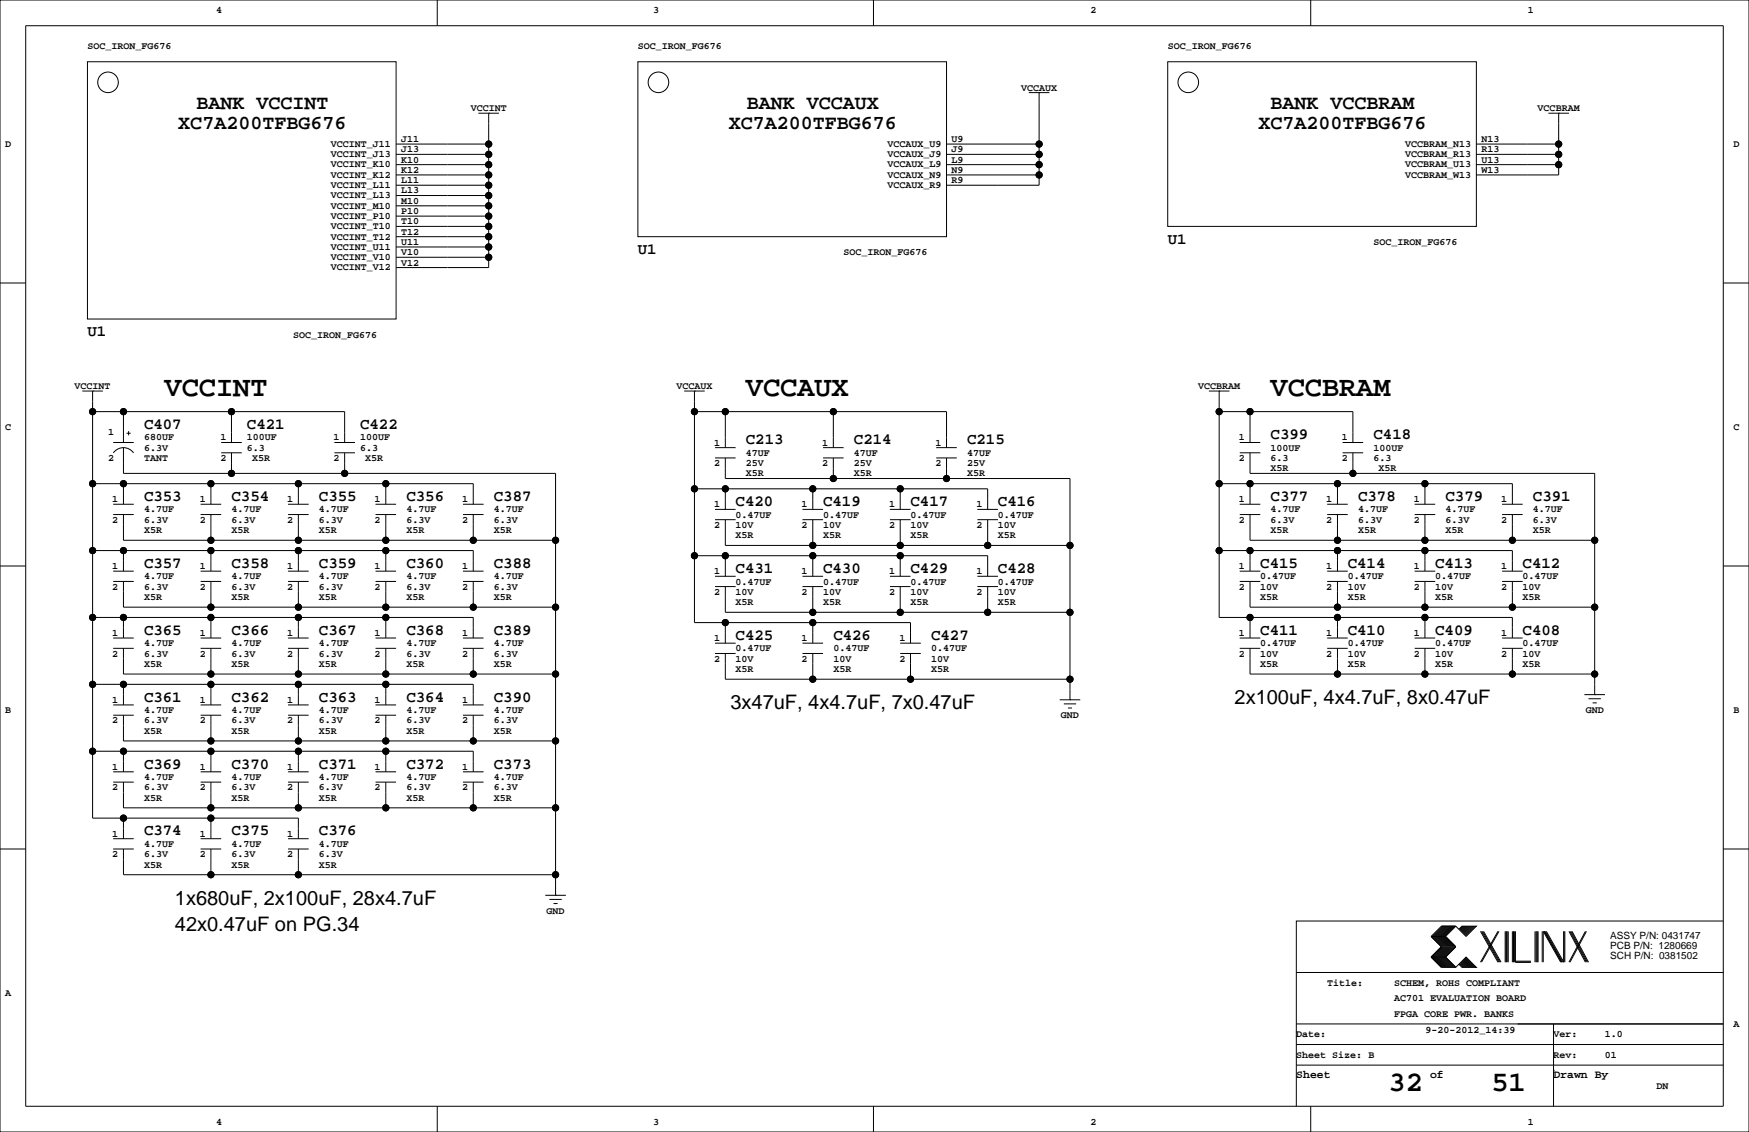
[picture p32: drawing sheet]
<svg xmlns="http://www.w3.org/2000/svg" width="432mm" height="279mm" viewBox="0 0 432 279" stroke-linecap="round" stroke-linejoin="round" font-family="sans-serif">
<defs><g id="words">
<g font-size="7.1">
<text x="40.6" y="97.6">VCCINT</text>
<text x="184.1" y="97.6">VCCAUX</text>
<text x="313.7" y="97.6">VCCBRAM</text>
<text x="342.8" y="269.3">32</text>
<text x="368.2" y="269.3">51</text>
</g>
<g font-size="4.9">
<text x="48.5" y="26.8">BANK VCCINT</text>
<text x="184.4" y="26.8">BANK VCCAUX</text>
<text x="313.7" y="26.8">BANK VCCBRAM</text>
<text x="44" y="31.9">XC7A200TFBG676</text>
<text x="179.9" y="31.9">XC7A200TFBG676</text>
<text x="310.7" y="31.9">XC7A200TFBG676</text>
<text x="304.8" y="173.8">2x100uF, 4x4.7uF, 8x0.47uF</text>
<text x="180.3" y="175.1">3x47uF, 4x4.7uF, 7x0.47uF</text>
<text x="43.2" y="223.3">1x680uF, 2x100uF, 28x4.7uF</text>
<text x="43.2" y="229.7">42x0.47uF on PG.34</text>
</g>
<g font-size="3.9">
<text x="157.5" y="62.7">U1</text>
<text x="288.3" y="60.2">U1</text>
<text x="21.6" y="83">U1</text>
<text x="35.6" y="105.9">C407</text>
<text x="61" y="105.9">C421</text>
<text x="88.9" y="105.9">C422</text>
<text x="184.1" y="109.7">C213</text>
<text x="210.8" y="109.7">C214</text>
<text x="238.8" y="109.7">C215</text>
<text x="313.7" y="108.4">C399</text>
<text x="339.1" y="108.4">C418</text>
<text x="35.6" y="123.7">C353</text>
<text x="57.1" y="123.7">C354</text>
<text x="78.7" y="123.7">C355</text>
<text x="100.3" y="123.7">C356</text>
<text x="121.9" y="123.7">C387</text>
<text x="181.6" y="124.9">C420</text>
<text x="203.2" y="124.9">C419</text>
<text x="224.8" y="124.9">C417</text>
<text x="246.4" y="124.9">C416</text>
<text x="313.7" y="123.7">C377</text>
<text x="335.3" y="123.7">C378</text>
<text x="356.9" y="123.7">C379</text>
<text x="378.5" y="123.7">C391</text>
<text x="35.6" y="140.2">C357</text>
<text x="57.1" y="140.2">C358</text>
<text x="78.7" y="140.2">C359</text>
<text x="100.3" y="140.2">C360</text>
<text x="121.9" y="140.2">C388</text>
<text x="181.6" y="141.4">C431</text>
<text x="203.2" y="141.4">C430</text>
<text x="224.8" y="141.4">C429</text>
<text x="246.4" y="141.4">C428</text>
<text x="311.2" y="140.2">C415</text>
<text x="332.7" y="140.2">C414</text>
<text x="354.3" y="140.2">C413</text>
<text x="375.9" y="140.2">C412</text>
<text x="35.6" y="156.7">C365</text>
<text x="57.1" y="156.7">C366</text>
<text x="78.7" y="156.7">C367</text>
<text x="100.3" y="156.7">C368</text>
<text x="121.9" y="156.7">C389</text>
<text x="181.6" y="158">C425</text>
<text x="205.7" y="158">C426</text>
<text x="229.9" y="158">C427</text>
<text x="311.2" y="156.7">C411</text>
<text x="332.7" y="156.7">C410</text>
<text x="354.3" y="156.7">C409</text>
<text x="375.9" y="156.7">C408</text>
<text x="35.6" y="173.2">C361</text>
<text x="57.1" y="173.2">C362</text>
<text x="78.7" y="173.2">C363</text>
<text x="100.3" y="173.2">C364</text>
<text x="121.9" y="173.2">C390</text>
<text x="35.6" y="189.7">C369</text>
<text x="57.1" y="189.7">C370</text>
<text x="78.7" y="189.7">C371</text>
<text x="100.3" y="189.7">C372</text>
<text x="121.9" y="189.7">C373</text>
<text x="35.6" y="206.2">C374</text>
<text x="57.1" y="206.2">C375</text>
<text x="78.7" y="206.2">C376</text>
</g>
<g font-size="2.8">
<text x="320" y="266.1">Sheet</text>
<text x="353.1" y="266.1">of</text>
<text x="383.5" y="266.1">Drawn By</text>
</g>
<g font-size="2.5">
<text x="53.3" y="3.3">4</text>
<text x="161.3" y="3.3">3</text>
<text x="269.2" y="3.3">2</text>
<text x="377.2" y="3.3">1</text>
<text x="21.6" y="12.2">SOC_IRON_FG676</text>
<text x="157.5" y="12.2">SOC_IRON_FG676</text>
<text x="288.3" y="12.2">SOC_IRON_FG676</text>
<text x="252.1" y="22.4">VCCAUX</text>
<text x="116.2" y="27.4">VCCINT</text>
<text x="379.6" y="27.4">VCCBRAM</text>
<text x="99.1" y="35.1">J11</text>
<text x="234.9" y="35.1">U9</text>
<text x="365.8" y="35.1">N13</text>
<text x="1.3" y="36.3">D</text>
<text x="81.7" y="41.3">VCCINT_K10</text>
<text x="81.7" y="38.8">VCCINT_J13</text>
<text x="81.7" y="36.3">VCCINT_J11</text>
<text x="99.1" y="40.1">K10</text>
<text x="99.1" y="37.6">J13</text>
<text x="219.1" y="41.3">VCCAUX_L9</text>
<text x="219.1" y="38.8">VCCAUX_J9</text>
<text x="219.1" y="36.3">VCCAUX_U9</text>
<text x="234.9" y="40.1">L9</text>
<text x="234.9" y="37.6">J9</text>
<text x="346.9" y="41.3">VCCBRAM_U13</text>
<text x="346.9" y="38.8">VCCBRAM_R13</text>
<text x="346.9" y="36.3">VCCBRAM_N13</text>
<text x="365.8" y="40.1">U13</text>
<text x="365.8" y="37.6">R13</text>
<text x="428" y="36.3">D</text>
<text x="81.7" y="46.4">VCCINT_L11</text>
<text x="81.7" y="43.9">VCCINT_K12</text>
<text x="99.1" y="47.8">L13</text>
<text x="99.1" y="45.2">L11</text>
<text x="99.1" y="42.7">K12</text>
<text x="219.1" y="46.4">VCCAUX_R9</text>
<text x="219.1" y="43.9">VCCAUX_N9</text>
<text x="234.9" y="45.2">R9</text>
<text x="234.9" y="42.7">N9</text>
<text x="346.9" y="43.9">VCCBRAM_W13</text>
<text x="365.8" y="42.7">W13</text>
<text x="81.7" y="51.5">VCCINT_M10</text>
<text x="81.7" y="49">VCCINT_L13</text>
<text x="99.1" y="52.8">P10</text>
<text x="99.1" y="50.3">M10</text>
<text x="81.7" y="59.1">VCCINT_T12</text>
<text x="81.7" y="56.6">VCCINT_T10</text>
<text x="81.7" y="54">VCCINT_P10</text>
<text x="99.1" y="57.9">T12</text>
<text x="99.1" y="55.4">T10</text>
<text x="81.7" y="64.2">VCCINT_V10</text>
<text x="81.7" y="61.7">VCCINT_U11</text>
<text x="99.1" y="65.5">V12</text>
<text x="99.1" y="63">V10</text>
<text x="99.1" y="60.5">U11</text>
<text x="208.3" y="63">SOC_IRON_FG676</text>
<text x="339.1" y="60.5">SOC_IRON_FG676</text>
<text x="81.7" y="66.7">VCCINT_V12</text>
<text x="72.4" y="83.3">SOC_IRON_FG676</text>
<text x="18.4" y="96">VCCINT</text>
<text x="167" y="96">VCCAUX</text>
<text x="295.8" y="96">VCCBRAM</text>
<text x="1.3" y="106.2">C</text>
<text x="26.7" y="107.4">1</text>
<text x="428" y="106.2">C</text>
<text x="26.7" y="113.8">2</text>
<text x="35.6" y="108.7">680UF</text>
<text x="35.6" y="111.3">6.3V</text>
<text x="35.6" y="113.8">TANT</text>
<text x="54.4" y="108.7">1</text>
<text x="54.4" y="113.8">2</text>
<text x="61" y="111.3">6.3</text>
<text x="61" y="108.7">100UF</text>
<text x="62.2" y="113.8">X5R</text>
<text x="82.3" y="108.7">1</text>
<text x="82.3" y="113.8">2</text>
<text x="88.9" y="108.7">100UF</text>
<text x="88.9" y="111.3">6.3</text>
<text x="90.2" y="113.8">X5R</text>
<text x="176.3" y="110">1</text>
<text x="184.1" y="112.5">47UF</text>
<text x="203" y="110">1</text>
<text x="210.8" y="112.5">47UF</text>
<text x="230.9" y="110">1</text>
<text x="238.8" y="112.5">47UF</text>
<text x="305.9" y="108.7">1</text>
<text x="305.9" y="113.8">2</text>
<text x="313.7" y="113.8">6.3</text>
<text x="313.7" y="111.3">100UF</text>
<text x="331.3" y="108.7">1</text>
<text x="331.3" y="113.8">2</text>
<text x="339.1" y="111.3">100UF</text>
<text x="339.1" y="113.8">6.3</text>
<text x="176.3" y="115.1">2</text>
<text x="184.1" y="115.1">25V</text>
<text x="184.1" y="117.6">X5R</text>
<text x="203" y="115.1">2</text>
<text x="210.8" y="115.1">25V</text>
<text x="210.8" y="117.6">X5R</text>
<text x="230.9" y="115.1">2</text>
<text x="238.8" y="115.1">25V</text>
<text x="238.8" y="117.6">X5R</text>
<text x="313.7" y="116.3">X5R</text>
<text x="340.4" y="116.3">X5R</text>
<text x="27.7" y="124">1</text>
<text x="49.3" y="124">1</text>
<text x="70.9" y="124">1</text>
<text x="92.5" y="124">1</text>
<text x="114.1" y="124">1</text>
<text x="176.3" y="125.2">1</text>
<text x="197.9" y="125.2">1</text>
<text x="219.5" y="125.2">1</text>
<text x="241.1" y="125.2">1</text>
<text x="305.9" y="124">1</text>
<text x="327.4" y="124">1</text>
<text x="349" y="124">1</text>
<text x="370.6" y="124">1</text>
<text x="27.7" y="129">2</text>
<text x="35.6" y="131.6">X5R</text>
<text x="35.6" y="129">6.3V</text>
<text x="35.6" y="126.5">4.7UF</text>
<text x="49.3" y="129">2</text>
<text x="57.1" y="126.5">4.7UF</text>
<text x="57.1" y="129">6.3V</text>
<text x="57.1" y="131.6">X5R</text>
<text x="70.9" y="129">2</text>
<text x="78.7" y="131.6">X5R</text>
<text x="78.7" y="129">6.3V</text>
<text x="78.7" y="126.5">4.7UF</text>
<text x="92.5" y="129">2</text>
<text x="100.3" y="126.5">4.7UF</text>
<text x="100.3" y="129">6.3V</text>
<text x="100.3" y="131.6">X5R</text>
<text x="114.1" y="129">2</text>
<text x="121.9" y="126.5">4.7UF</text>
<text x="121.9" y="129">6.3V</text>
<text x="121.9" y="131.6">X5R</text>
<text x="176.3" y="130.3">2</text>
<text x="181.6" y="127.8">0.47UF</text>
<text x="181.6" y="130.3">10V</text>
<text x="197.9" y="130.3">2</text>
<text x="203.2" y="127.8">0.47UF</text>
<text x="203.2" y="130.3">10V</text>
<text x="219.5" y="130.3">2</text>
<text x="224.8" y="127.8">0.47UF</text>
<text x="224.8" y="130.3">10V</text>
<text x="241.1" y="130.3">2</text>
<text x="246.4" y="127.8">0.47UF</text>
<text x="246.4" y="130.3">10V</text>
<text x="305.9" y="129">2</text>
<text x="313.7" y="126.5">4.7UF</text>
<text x="313.7" y="129">6.3V</text>
<text x="313.7" y="131.6">X5R</text>
<text x="327.4" y="129">2</text>
<text x="335.3" y="131.6">X5R</text>
<text x="335.3" y="129">6.3V</text>
<text x="335.3" y="126.5">4.7UF</text>
<text x="349" y="129">2</text>
<text x="356.9" y="126.5">4.7UF</text>
<text x="356.9" y="129">6.3V</text>
<text x="356.9" y="131.6">X5R</text>
<text x="370.6" y="129">2</text>
<text x="378.5" y="126.5">4.7UF</text>
<text x="378.5" y="129">6.3V</text>
<text x="378.5" y="131.6">X5R</text>
<text x="181.6" y="132.8">X5R</text>
<text x="203.2" y="132.8">X5R</text>
<text x="224.8" y="132.8">X5R</text>
<text x="246.4" y="132.8">X5R</text>
<text x="27.7" y="140.5">1</text>
<text x="35.6" y="143">4.7UF</text>
<text x="49.3" y="140.5">1</text>
<text x="57.1" y="143">4.7UF</text>
<text x="70.9" y="140.5">1</text>
<text x="78.7" y="143">4.7UF</text>
<text x="92.5" y="140.5">1</text>
<text x="100.3" y="143">4.7UF</text>
<text x="114.1" y="140.5">1</text>
<text x="121.9" y="143">4.7UF</text>
<text x="176.3" y="141.7">1</text>
<text x="197.9" y="141.7">1</text>
<text x="219.5" y="141.7">1</text>
<text x="241.1" y="141.7">1</text>
<text x="305.9" y="140.5">1</text>
<text x="311.2" y="143">0.47UF</text>
<text x="327.4" y="140.5">1</text>
<text x="332.7" y="143">0.47UF</text>
<text x="349" y="140.5">1</text>
<text x="354.3" y="143">0.47UF</text>
<text x="370.6" y="140.5">1</text>
<text x="375.9" y="143">0.47UF</text>
<text x="27.7" y="145.5">2</text>
<text x="35.6" y="148.1">X5R</text>
<text x="35.6" y="145.5">6.3V</text>
<text x="49.3" y="145.5">2</text>
<text x="57.1" y="145.5">6.3V</text>
<text x="57.1" y="148.1">X5R</text>
<text x="70.9" y="145.5">2</text>
<text x="78.7" y="148.1">X5R</text>
<text x="78.7" y="145.5">6.3V</text>
<text x="92.5" y="145.5">2</text>
<text x="100.3" y="145.5">6.3V</text>
<text x="100.3" y="148.1">X5R</text>
<text x="114.1" y="145.5">2</text>
<text x="121.9" y="145.5">6.3V</text>
<text x="121.9" y="148.1">X5R</text>
<text x="176.3" y="146.8">2</text>
<text x="181.6" y="144.3">0.47UF</text>
<text x="181.6" y="146.8">10V</text>
<text x="181.6" y="149.4">X5R</text>
<text x="197.9" y="146.8">2</text>
<text x="203.2" y="144.3">0.47UF</text>
<text x="203.2" y="146.8">10V</text>
<text x="203.2" y="149.4">X5R</text>
<text x="219.5" y="146.8">2</text>
<text x="224.8" y="144.3">0.47UF</text>
<text x="224.8" y="146.8">10V</text>
<text x="224.8" y="149.4">X5R</text>
<text x="241.1" y="146.8">2</text>
<text x="246.4" y="144.3">0.47UF</text>
<text x="246.4" y="146.8">10V</text>
<text x="246.4" y="149.4">X5R</text>
<text x="305.9" y="145.5">2</text>
<text x="311.2" y="145.5">10V</text>
<text x="311.2" y="148.1">X5R</text>
<text x="327.4" y="145.5">2</text>
<text x="332.7" y="145.5">10V</text>
<text x="332.7" y="148.1">X5R</text>
<text x="349" y="145.5">2</text>
<text x="354.3" y="145.5">10V</text>
<text x="354.3" y="148.1">X5R</text>
<text x="370.6" y="145.5">2</text>
<text x="375.9" y="145.5">10V</text>
<text x="375.9" y="148.1">X5R</text>
<text x="27.7" y="157">1</text>
<text x="35.6" y="159.5">4.7UF</text>
<text x="49.3" y="157">1</text>
<text x="57.1" y="159.5">4.7UF</text>
<text x="70.9" y="157">1</text>
<text x="78.7" y="159.5">4.7UF</text>
<text x="92.5" y="157">1</text>
<text x="100.3" y="159.5">4.7UF</text>
<text x="114.1" y="157">1</text>
<text x="121.9" y="159.5">4.7UF</text>
<text x="176.3" y="158.2">1</text>
<text x="181.6" y="160.8">0.47UF</text>
<text x="197.9" y="158.2">1</text>
<text x="205.7" y="160.8">0.47UF</text>
<text x="222" y="158.2">1</text>
<text x="229.9" y="160.8">0.47UF</text>
<text x="305.9" y="157">1</text>
<text x="311.2" y="159.5">0.47UF</text>
<text x="327.4" y="157">1</text>
<text x="332.7" y="159.5">0.47UF</text>
<text x="349" y="157">1</text>
<text x="354.3" y="159.5">0.47UF</text>
<text x="370.6" y="157">1</text>
<text x="375.9" y="159.5">0.47UF</text>
<text x="27.7" y="162.1">2</text>
<text x="35.6" y="164.6">X5R</text>
<text x="35.6" y="162.1">6.3V</text>
<text x="49.3" y="162.1">2</text>
<text x="57.1" y="162.1">6.3V</text>
<text x="57.1" y="164.6">X5R</text>
<text x="70.9" y="162.1">2</text>
<text x="78.7" y="162.1">6.3V</text>
<text x="78.7" y="164.6">X5R</text>
<text x="92.5" y="162.1">2</text>
<text x="100.3" y="162.1">6.3V</text>
<text x="100.3" y="164.6">X5R</text>
<text x="114.1" y="162.1">2</text>
<text x="121.9" y="162.1">6.3V</text>
<text x="121.9" y="164.6">X5R</text>
<text x="176.3" y="163.3">2</text>
<text x="181.6" y="163.3">10V</text>
<text x="181.6" y="165.9">X5R</text>
<text x="197.9" y="163.3">2</text>
<text x="205.7" y="163.3">10V</text>
<text x="205.7" y="165.9">X5R</text>
<text x="222" y="163.3">2</text>
<text x="229.9" y="163.3">10V</text>
<text x="229.9" y="165.9">X5R</text>
<text x="305.9" y="162.1">2</text>
<text x="311.2" y="162.1">10V</text>
<text x="311.2" y="164.6">X5R</text>
<text x="327.4" y="162.1">2</text>
<text x="332.7" y="162.1">10V</text>
<text x="332.7" y="164.6">X5R</text>
<text x="349" y="162.1">2</text>
<text x="354.3" y="162.1">10V</text>
<text x="354.3" y="164.6">X5R</text>
<text x="370.6" y="162.1">2</text>
<text x="375.9" y="162.1">10V</text>
<text x="375.9" y="164.6">X5R</text>
<text x="27.7" y="173.5">1</text>
<text x="49.3" y="173.5">1</text>
<text x="70.9" y="173.5">1</text>
<text x="92.5" y="173.5">1</text>
<text x="114.1" y="173.5">1</text>
<text x="1.3" y="176">B</text>
<text x="27.7" y="178.6">2</text>
<text x="35.6" y="178.6">6.3V</text>
<text x="35.6" y="176">4.7UF</text>
<text x="49.3" y="178.6">2</text>
<text x="57.1" y="176">4.7UF</text>
<text x="57.1" y="178.6">6.3V</text>
<text x="70.9" y="178.6">2</text>
<text x="78.7" y="178.6">6.3V</text>
<text x="78.7" y="176">4.7UF</text>
<text x="92.5" y="178.6">2</text>
<text x="100.3" y="176">4.7UF</text>
<text x="100.3" y="178.6">6.3V</text>
<text x="114.1" y="178.6">2</text>
<text x="121.9" y="176">4.7UF</text>
<text x="121.9" y="178.6">6.3V</text>
<text x="261.9" y="177.3">GND</text>
<text x="391.5" y="176">GND</text>
<text x="428" y="176">B</text>
<text x="35.6" y="181.1">X5R</text>
<text x="57.1" y="181.1">X5R</text>
<text x="78.7" y="181.1">X5R</text>
<text x="100.3" y="181.1">X5R</text>
<text x="121.9" y="181.1">X5R</text>
<text x="27.7" y="190">1</text>
<text x="49.3" y="190">1</text>
<text x="70.9" y="190">1</text>
<text x="92.5" y="190">1</text>
<text x="114.1" y="190">1</text>
<text x="27.7" y="195.1">2</text>
<text x="35.6" y="192.5">4.7UF</text>
<text x="35.6" y="195.1">6.3V</text>
<text x="35.6" y="197.6">X5R</text>
<text x="49.3" y="195.1">2</text>
<text x="57.1" y="192.5">4.7UF</text>
<text x="57.1" y="195.1">6.3V</text>
<text x="57.1" y="197.6">X5R</text>
<text x="70.9" y="195.1">2</text>
<text x="78.7" y="197.6">X5R</text>
<text x="78.7" y="195.1">6.3V</text>
<text x="78.7" y="192.5">4.7UF</text>
<text x="92.5" y="195.1">2</text>
<text x="100.3" y="192.5">4.7UF</text>
<text x="100.3" y="195.1">6.3V</text>
<text x="100.3" y="197.6">X5R</text>
<text x="114.1" y="195.1">2</text>
<text x="121.9" y="197.6">X5R</text>
<text x="121.9" y="195.1">6.3V</text>
<text x="121.9" y="192.5">4.7UF</text>
<text x="27.7" y="206.5">1</text>
<text x="35.6" y="209">4.7UF</text>
<text x="49.3" y="206.5">1</text>
<text x="57.1" y="209">4.7UF</text>
<text x="70.9" y="206.5">1</text>
<text x="78.7" y="209">4.7UF</text>
<text x="27.7" y="211.6">2</text>
<text x="35.6" y="214.1">X5R</text>
<text x="35.6" y="211.6">6.3V</text>
<text x="49.3" y="211.6">2</text>
<text x="57.1" y="211.6">6.3V</text>
<text x="57.1" y="214.1">X5R</text>
<text x="70.9" y="211.6">2</text>
<text x="78.7" y="214.1">X5R</text>
<text x="78.7" y="211.6">6.3V</text>
<text x="134.9" y="225.6">GND</text>
<text x="397.5" y="231.7">ASSY P/N: 0431747</text>
<text x="397.5" y="236.8">SCH P/N: 0381502</text>
<text x="397.5" y="234.2">PCB P/N: 1280669</text>
<text x="1.3" y="245.9">A</text>
<text x="327.7" y="243.3">Title:</text>
<text x="344.2" y="243.3">SCHEM, ROHS COMPLIANT</text>
<text x="344.2" y="247.1">AC701 EVALUATION BOARD</text>
<text x="344.2" y="251">FPGA CORE PWR. BANKS</text>
<text x="320" y="256">Date:</text>
<text x="351.9" y="255">9-20-2012_14:39</text>
<text x="383.5" y="256">Ver:</text>
<text x="396.2" y="256">1.0</text>
<text x="428" y="253.5">A</text>
<text x="320" y="261.1">Sheet Size: B</text>
<text x="383.5" y="261.1">Rev:</text>
<text x="396.2" y="261.1">01</text>
<text x="408.9" y="268.7">DN</text>
<text x="53.3" y="277.6">4</text>
<text x="161.3" y="277.6">3</text>
<text x="269.2" y="277.6">2</text>
<text x="377.2" y="277.6">1</text>
</g>
</g></defs>
<g fill="none" stroke="#000" stroke-width=".25">
<path d="M0 0h431.8v279.4h-431.8zM6.3 6.4h419.1v266.6h-419.1zM21.6 15.2h76.2v63.5h-76.2zM107.9 0v6.4M157.5 15.2h76.2v43.2h-76.2zM215.6 0v6.4M288.3 15.2h76.2v40.7h-76.2zM323.6 0v6.4M97.8 35.6h22.8M97.8 38.1h22.8M118.1 27.9h5.1M120.6 27.9h.1"/>
<path d="M120.6 27.9v38.1h-22.8M233.7 35.6h22.8M233.7 38.1h22.8M254 22.9h5.1M256.5 22.9h.1M256.5 22.9v22.8h-22.8M364.5 35.6h20.3M364.5 38.1h20.3M382.3 27.9h5M384.8 27.9h.1M384.8 27.9v15.3h-20.3M97.8 48.3h22.8"/>
<path d="M97.8 45.7h22.8M97.8 43.2h22.8M97.8 40.6h22.8M97.8 50.8h22.8M97.8 53.3h22.8M97.8 55.9h22.8M97.8 58.4h22.8M233.7 43.2h22.8M233.7 40.6h22.8M364.5 40.6h20.3M0 69.8h6.3M97.8 63.5h22.8"/>
<path d="M97.8 61h22.8M425.4 69.8h6.4M20.3 96.5h5.1M22.9 96.5h.1M22.9 96.5v105.4h50.8v5.1M168.9 96.5h5.1M171.4 96.5h.1M171.4 96.5v57.2h53.4v5.1M298.4 96.5h5.1M301 96.5h.1M301 96.5v55.9h72.4v5.1M22.9 119.4h93.9v5.1"/>
<path d="M22.9 101.6h62.2v7.6M27.9 109.2h5.1M28 111.8a3 3 0 0 1 5 0M30.5 101.6v7.6M30.5 110.5v6.3h106.7v104.2M30.5 119.4v5.1M31.2 106.9h1.1M31.7 106.4v1M52.1 119.4v5.1M54.6 111.8h5.1M54.6 109.2h5.1M57.1 101.6v7.6"/>
<path d="M57.1 111.8v5M73.7 119.4v5.1M82.5 111.8h5.1M82.5 109.2h5.1M85.1 111.8v5M95.2 119.4v5.1M171.4 101.6h62.3v8.9M176.5 113h5.1M176.5 110.5h5.1M179.1 101.6v8.9M179.1 113v5.1h85.1v54.6M203.2 113h5.1"/>
<path d="M203.2 110.5h5.1M205.7 101.6v8.9M205.7 113v5.1M231.1 113h5.1M231.1 110.5h5.1M233.7 113v5.1M301 119.4h72.4v5.1M301 101.6h33v7.6M306.1 111.8h5M306.1 109.2h5M308.6 111.8v5h85.1v54.6M308.6 101.6v7.6"/>
<path d="M308.6 119.4v5.1M330.2 119.4v5.1M331.5 111.8h5M331.5 109.2h5M334 111.8v5M351.8 119.4v5.1M0 139.7h6.3M22.9 135.9h93.9v5.1M27.9 127h5.1M27.9 124.5h5.1M30.5 127v6.3h106.7M30.5 135.9v5.1"/>
<path d="M49.5 127h5.1M49.5 124.5h5.1M52.1 127v6.3M52.1 135.9v5.1M71.1 127h5.1M71.1 124.5h5.1M73.7 127v6.3M73.7 135.9v5.1M92.7 127h5.1M92.7 124.5h5.1M95.2 127v6.3M95.2 135.9v5.1"/>
<path d="M114.3 127h5.1M114.3 124.5h5.1M116.8 127v6.3M171.4 120.7h72.4v5M171.4 137.2h72.4v5M176.5 128.3h5.1M176.5 125.7h5.1M179.1 120.7v5M179.1 128.3v6.3h85.1M179.1 137.2v5M198.1 128.3h5.1M198.1 125.7h5.1"/>
<path d="M200.7 120.7v5M200.7 128.3v6.3M200.7 137.2v5M219.7 128.3h5.1M219.7 125.7h5.1M222.2 120.7v5M222.2 128.3v6.3M222.2 137.2v5M241.3 128.3h5.1M241.3 125.7h5.1M243.8 128.3v6.3M301 135.9h72.4v5.1"/>
<path d="M306.1 127h5M306.1 124.5h5M308.6 127v6.3h85.1M308.6 135.9v5.1M327.7 127h5M327.7 124.5h5M330.2 127v6.3M330.2 135.9v5.1M349.2 127h5.1M349.2 124.5h5.1M351.8 127v6.3M351.8 135.9v5.1"/>
<path d="M370.8 127h5.1M370.8 124.5h5.1M373.4 127v6.3M425.4 139.7h6.4M22.9 152.4h93.9v5.1M27.9 157.5h5.1M27.9 143.5h5.1M27.9 141h5.1M30.5 143.5v6.4h106.7M30.5 152.4v5.1M49.5 157.5h5.1M49.5 143.5h5.1"/>
<path d="M49.5 141h5.1M52.1 143.5v6.4M52.1 152.4v5.1M71.1 157.5h5.1M71.1 143.5h5.1M71.1 141h5.1M73.7 143.5v6.4M73.7 152.4v5.1M92.7 157.5h5.1M92.7 143.5h5.1M92.7 141h5.1M95.2 143.5v6.4"/>
<path d="M95.2 152.4v5.1M114.3 157.5h5.1M114.3 143.5h5.1M114.3 141h5.1M116.8 143.5v6.4M176.5 158.8h5.1M176.5 144.8h5.1M176.5 142.2h5.1M179.1 144.8v6.3h85.1M179.1 153.7v5.1M198.1 158.8h5.1M198.1 144.8h5.1"/>
<path d="M198.1 142.2h5.1M200.7 144.8v6.3M200.7 153.7v5.1M219.7 144.8h5.1M219.7 142.2h5.1M222.2 158.8h5.1M222.2 144.8v6.3M241.3 144.8h5.1M241.3 142.2h5.1M243.8 144.8v6.3M306.1 157.5h5M306.1 143.5h5"/>
<path d="M306.1 141h5M308.6 143.5v6.4h85.1M308.6 152.4v5.1M327.7 157.5h5M327.7 143.5h5M327.7 141h5M330.2 143.5v6.4M330.2 152.4v5.1M349.2 157.5h5.1M349.2 143.5h5.1M349.2 141h5.1M351.8 143.5v6.4"/>
<path d="M351.8 152.4v5.1M370.8 157.5h5.1M370.8 143.5h5.1M370.8 141h5.1M373.4 143.5v6.4M22.9 168.9h93.9v5.1M27.9 176.5h5.1M27.9 174h5.1M27.9 160h5.1M30.5 160v6.4h106.7M30.5 168.9v5.1M30.5 176.5v6.4h106.7"/>
<path d="M49.5 176.5h5.1M49.5 174h5.1M49.5 160h5.1M52.1 160v6.4M52.1 168.9v5.1M52.1 176.5v6.4M71.1 176.5h5.1M71.1 174h5.1M71.1 160h5.1M73.7 160v6.4M73.7 168.9v5.1M73.7 176.5v6.4"/>
<path d="M92.7 176.5h5.1M92.7 174h5.1M92.7 160h5.1M95.2 160v6.4M95.2 168.9v5.1M95.2 176.5v6.4M114.3 176.5h5.1M114.3 174h5.1M114.3 160h5.1M116.8 160v6.4M116.8 176.5v6.4M176.5 161.3h5.1"/>
<path d="M179.1 161.3v6.3h85.1M198.1 161.3h5.1M200.7 161.3v6.3M222.2 161.3h5.1M224.8 161.3v6.3M261.6 172.7h5.1M262.6 173.7h3.1M263.7 174.8h1M264.2 172.7h.1M306.1 160h5M308.6 160v6.4h85.1M327.7 160h5"/>
<path d="M330.2 160v6.4M349.2 160h5.1M351.8 160v6.4M370.8 160h5.1M373.4 160v6.4M391.2 171.4h5M392.2 172.5h3M393.2 173.5h1M393.7 171.4h.1M22.9 185.4h93.9v5.1M27.9 193h5.1M27.9 190.5h5.1"/>
<path d="M30.5 185.4v5.1M30.5 193v6.4h106.7M49.5 193h5.1M49.5 190.5h5.1M52.1 185.4v5.1M52.1 193v6.4M71.1 193h5.1M71.1 190.5h5.1M73.7 185.4v5.1M73.7 193v6.4M92.7 193h5.1M92.7 190.5h5.1"/>
<path d="M95.2 185.4v5.1M95.2 193v6.4M114.3 193h5.1M114.3 190.5h5.1M116.8 193v6.4M0 209.5h6.3M27.9 209.5h5.1M27.9 207h5.1M30.5 201.9v5.1M30.5 209.5v6.4h106.7M49.5 209.5h5.1M49.5 207h5.1"/>
<path d="M52.1 201.9v5.1M52.1 209.5v6.4M71.1 209.5h5.1M71.1 207h5.1M73.7 209.5v6.4M425.4 209.5h6.4M134.6 221h5.1M135.6 222h3.1M136.7 223h1M137.2 221h.1M353.3 236.2l2.6 2.6h3.5M353.3 231.1l2.6 2.6-2.6 2.5"/>
<path d="M353.3 236.2h3.6M353.3 231.1h3.6M356.1 228.6l-2.5 2.5 2.5 2.6-2.5 2.5 2.5 2.6M356.4 228.6l-2.6 2.5 2.6 2.6-2.6 2.5 2.6 2.6M356.6 228.6l-2.5 2.5 2.5 2.6-2.5 2.5 2.5 2.6M356.9 228.6l-2.6 2.5 2.6 2.6-2.6 2.5 2.6 2.6M356.9 231.1l2.5 2.6-2.5 2.5M356.9 236.2l2.5 2.6M357.1 228.6l-2.5 2.5 2.5 2.6-2.5 2.5 2.5 2.6M357.4 228.6l-2.6 2.5 2.6 2.6-2.6 2.5 2.6 2.6M357.6 228.6l-2.5 2.5 2.5 2.6-2.5 2.5 2.5 2.6M357.9 228.6l-2.6 2.5 2.6 2.6-2.6 2.5 2.6 2.6"/>
<path d="M358.1 228.6l-2.5 2.5 2.5 2.6-2.5 2.5 2.5 2.6M358.4 228.6l-2.5 2.5 2.5 2.6-2.5 2.5 2.5 2.6M358.6 228.6l-2.5 2.5 2.5 2.6-2.5 2.5 2.5 2.6M358.9 228.6l-2.5 2.5 2.5 2.6-2.5 2.5 2.5 2.6M359.2 228.6l-2.6 2.5 2.6 2.6-2.6 2.5 2.6 2.6M359.4 228.6l2.5 2.5 2.6-2.5h-3.6l-.7 .8M359.4 228.6h-3.5l-2.6 2.5M359.4 228.6l-2.5 2.5M360.2 238l.7 .8h3.6l-2.6-2.6-2.5 2.6M360.4 237.7l1 1.1M360.4 238l.8 .8M360.7 237.5l1.2 1.3"/>
<path d="M360.7 237.7l1 1.1M360.9 237.2l1.6 1.6M360.9 237.5l1.3 1.3M361.2 237l1.8 1.8M361.2 237.2l1.5 1.6M361.2 228.6l-.8 .8M361.4 236.7l2.1 2.1M361.4 237l1.8 1.8M361.4 228.6l-1 1M361.7 236.5l2.3 2.3M361.7 236.7l2 2.1M361.7 228.6l-1 1"/>
<path d="M361.9 236.5l2.3 2.3M361.9 228.6l-1.2 1.3M362.2 228.6l-1.3 1.3M362.5 228.6l-1.6 1.5M362.7 228.6l-1.5 1.5M363 228.6l-1.8 1.8M363.2 228.6l-1.8 1.8M363.5 228.6l-2.1 2M363.7 228.6l-2 2M364 228.6l-2.3 2.3M364.2 228.6l-2.3 2.3M365.5 229.9l4.3 7.6"/>
<path d="M365.8 229.9l4.3 7.6M366 229.9l4.3 7.6M366.3 229.9l4.3 7.6M369.8 229.9l-4.3 7.6M370.1 229.9l-4.3 7.6M371.6 229.9v7.6M371.9 229.9v7.6M372.1 229.9v7.6M372.4 229.9v7.6M373.4 229.9v7.6M373.6 229.9v7.6M373.9 229.9v7.6"/>
<path d="M374.1 229.9v7.6h3.9M374.1 237.2h3.9M379 229.9v7.6M379.2 229.9v7.6M379.5 229.9v7.6M379.7 229.9v7.6M380.7 229.9v7.6M381 237.5v-7.6l4.3 7.6M381.3 229.9l4.3 7.6M381.5 229.9l4.3 7.6M381.8 229.9l4.3 7.6v-7.6M386.3 229.9v7.6"/>
<path d="M387.3 229.9l4.1 7.6M387.6 229.9l4.1 7.6M387.9 229.9l4 7.6M388.1 229.9l4.1 7.6M391.4 229.9l-4.1 7.6M391.7 229.9l-4.1 7.6M425.4 227.3h-105.4v35.6M320 257.8h105.4M320 252.7h105.4M320 240h105.4M383.5 252.7v20.3M107.9 273v6.4"/>
<path d="M215.6 273v6.4M320 262.9v10.1M320 262.9h105.4M323.6 273v6.4M383.5 264.2h.1"/>
<circle cx="26.7" cy="20.3" r="2.54"/>
<circle cx="120.7" cy="35.6" r=".76"/>
<circle cx="120.7" cy="38.1" r=".76"/>
<circle cx="162.6" cy="20.3" r="2.54"/>
<circle cx="256.5" cy="35.6" r=".76"/>
<circle cx="256.5" cy="38.1" r=".76"/>
<circle cx="293.4" cy="20.3" r="2.54"/>
<circle cx="384.8" cy="35.6" r=".76"/>
<circle cx="384.8" cy="38.1" r=".76"/>
<circle cx="120.7" cy="53.3" r=".76"/>
<circle cx="120.7" cy="40.6" r=".76"/>
<circle cx="120.7" cy="48.3" r=".76"/>
<circle cx="120.7" cy="43.2" r=".76"/>
<circle cx="120.7" cy="55.9" r=".76"/>
<circle cx="120.7" cy="45.7" r=".76"/>
<circle cx="120.7" cy="58.4" r=".76"/>
<circle cx="120.7" cy="50.8" r=".76"/>
<circle cx="256.5" cy="40.6" r=".76"/>
<circle cx="256.5" cy="43.2" r=".76"/>
<circle cx="384.8" cy="40.6" r=".76"/>
<circle cx="120.7" cy="61" r=".76"/>
<circle cx="120.7" cy="63.5" r=".76"/>
<circle cx="22.9" cy="119.4" r=".76"/>
<circle cx="22.9" cy="101.6" r=".76"/>
<circle cx="30.5" cy="119.4" r=".76"/>
<circle cx="30.5" cy="101.6" r=".76"/>
<circle cx="52.1" cy="119.4" r=".76"/>
<circle cx="57.2" cy="101.6" r=".76"/>
<circle cx="57.2" cy="116.8" r=".76"/>
<circle cx="73.7" cy="119.4" r=".76"/>
<circle cx="85.1" cy="116.8" r=".76"/>
<circle cx="95.3" cy="119.4" r=".76"/>
<circle cx="171.5" cy="101.6" r=".76"/>
<circle cx="179.1" cy="101.6" r=".76"/>
<circle cx="205.7" cy="101.6" r=".76"/>
<circle cx="205.7" cy="118.1" r=".76"/>
<circle cx="233.7" cy="118.1" r=".76"/>
<circle cx="301" cy="119.4" r=".76"/>
<circle cx="301" cy="101.6" r=".76"/>
<circle cx="308.6" cy="119.4" r=".76"/>
<circle cx="308.6" cy="101.6" r=".76"/>
<circle cx="330.2" cy="119.4" r=".76"/>
<circle cx="334" cy="116.8" r=".76"/>
<circle cx="351.8" cy="119.4" r=".76"/>
<circle cx="22.9" cy="135.9" r=".76"/>
<circle cx="30.5" cy="135.9" r=".76"/>
<circle cx="52.1" cy="133.3" r=".76"/>
<circle cx="52.1" cy="135.9" r=".76"/>
<circle cx="73.7" cy="133.3" r=".76"/>
<circle cx="73.7" cy="135.9" r=".76"/>
<circle cx="95.3" cy="133.3" r=".76"/>
<circle cx="95.3" cy="135.9" r=".76"/>
<circle cx="116.8" cy="133.3" r=".76"/>
<circle cx="137.2" cy="133.3" r=".76"/>
<circle cx="171.5" cy="120.6" r=".76"/>
<circle cx="171.5" cy="137.2" r=".76"/>
<circle cx="179.1" cy="120.6" r=".76"/>
<circle cx="179.1" cy="137.2" r=".76"/>
<circle cx="200.7" cy="134.6" r=".76"/>
<circle cx="200.7" cy="120.6" r=".76"/>
<circle cx="200.7" cy="137.2" r=".76"/>
<circle cx="222.3" cy="134.6" r=".76"/>
<circle cx="222.3" cy="120.6" r=".76"/>
<circle cx="222.3" cy="137.2" r=".76"/>
<circle cx="243.8" cy="134.6" r=".76"/>
<circle cx="264.2" cy="134.6" r=".76"/>
<circle cx="301" cy="135.9" r=".76"/>
<circle cx="308.6" cy="135.9" r=".76"/>
<circle cx="330.2" cy="133.3" r=".76"/>
<circle cx="330.2" cy="135.9" r=".76"/>
<circle cx="351.8" cy="133.3" r=".76"/>
<circle cx="351.8" cy="135.9" r=".76"/>
<circle cx="373.4" cy="133.3" r=".76"/>
<circle cx="393.7" cy="133.3" r=".76"/>
<circle cx="22.9" cy="152.4" r=".76"/>
<circle cx="30.5" cy="152.4" r=".76"/>
<circle cx="52.1" cy="152.4" r=".76"/>
<circle cx="52.1" cy="149.9" r=".76"/>
<circle cx="73.7" cy="152.4" r=".76"/>
<circle cx="73.7" cy="149.9" r=".76"/>
<circle cx="95.3" cy="152.4" r=".76"/>
<circle cx="95.3" cy="149.9" r=".76"/>
<circle cx="116.8" cy="149.9" r=".76"/>
<circle cx="137.2" cy="149.9" r=".76"/>
<circle cx="179.1" cy="153.7" r=".76"/>
<circle cx="200.7" cy="151.1" r=".76"/>
<circle cx="200.7" cy="153.7" r=".76"/>
<circle cx="222.3" cy="151.1" r=".76"/>
<circle cx="243.8" cy="151.1" r=".76"/>
<circle cx="264.2" cy="151.1" r=".76"/>
<circle cx="308.6" cy="152.4" r=".76"/>
<circle cx="330.2" cy="152.4" r=".76"/>
<circle cx="330.2" cy="149.9" r=".76"/>
<circle cx="351.8" cy="152.4" r=".76"/>
<circle cx="351.8" cy="149.9" r=".76"/>
<circle cx="373.4" cy="149.9" r=".76"/>
<circle cx="393.7" cy="149.9" r=".76"/>
<circle cx="22.9" cy="168.9" r=".76"/>
<circle cx="30.5" cy="168.9" r=".76"/>
<circle cx="52.1" cy="166.4" r=".76"/>
<circle cx="52.1" cy="168.9" r=".76"/>
<circle cx="73.7" cy="166.4" r=".76"/>
<circle cx="73.7" cy="168.9" r=".76"/>
<circle cx="95.3" cy="166.4" r=".76"/>
<circle cx="95.3" cy="168.9" r=".76"/>
<circle cx="116.8" cy="166.4" r=".76"/>
<circle cx="137.2" cy="166.4" r=".76"/>
<circle cx="200.7" cy="167.6" r=".76"/>
<circle cx="224.8" cy="167.6" r=".76"/>
<circle cx="264.2" cy="167.6" r=".76"/>
<circle cx="330.2" cy="166.4" r=".76"/>
<circle cx="351.8" cy="166.4" r=".76"/>
<circle cx="373.4" cy="166.4" r=".76"/>
<circle cx="393.7" cy="166.4" r=".76"/>
<circle cx="22.9" cy="185.4" r=".76"/>
<circle cx="30.5" cy="185.4" r=".76"/>
<circle cx="52.1" cy="182.9" r=".76"/>
<circle cx="52.1" cy="199.4" r=".76"/>
<circle cx="52.1" cy="185.4" r=".76"/>
<circle cx="73.7" cy="182.9" r=".76"/>
<circle cx="73.7" cy="199.4" r=".76"/>
<circle cx="73.7" cy="185.4" r=".76"/>
<circle cx="95.3" cy="182.9" r=".76"/>
<circle cx="95.3" cy="199.4" r=".76"/>
<circle cx="95.3" cy="185.4" r=".76"/>
<circle cx="116.8" cy="182.9" r=".76"/>
<circle cx="116.8" cy="199.4" r=".76"/>
<circle cx="137.2" cy="182.9" r=".76"/>
<circle cx="137.2" cy="199.4" r=".76"/>
<circle cx="30.5" cy="201.9" r=".76"/>
<circle cx="52.1" cy="215.9" r=".76"/>
<circle cx="52.1" cy="201.9" r=".76"/>
<circle cx="73.7" cy="215.9" r=".76"/>
<circle cx="137.2" cy="215.9" r=".76"/>
</g>
<g fill="#000" stroke="#000" stroke-width=".25">
<circle cx="120.7" cy="35.6" r=".76"/>
<circle cx="120.7" cy="38.1" r=".76"/>
<circle cx="256.5" cy="35.6" r=".76"/>
<circle cx="256.5" cy="38.1" r=".76"/>
<circle cx="384.8" cy="35.6" r=".76"/>
<circle cx="384.8" cy="38.1" r=".76"/>
<circle cx="120.7" cy="53.3" r=".76"/>
<circle cx="120.7" cy="40.6" r=".76"/>
<circle cx="120.7" cy="48.3" r=".76"/>
<circle cx="120.7" cy="43.2" r=".76"/>
<circle cx="120.7" cy="55.9" r=".76"/>
<circle cx="120.7" cy="45.7" r=".76"/>
<circle cx="120.7" cy="58.4" r=".76"/>
<circle cx="120.7" cy="50.8" r=".76"/>
<circle cx="256.5" cy="40.6" r=".76"/>
<circle cx="256.5" cy="43.2" r=".76"/>
<circle cx="384.8" cy="40.6" r=".76"/>
<circle cx="120.7" cy="61" r=".76"/>
<circle cx="120.7" cy="63.5" r=".76"/>
<circle cx="22.9" cy="119.4" r=".76"/>
<circle cx="22.9" cy="101.6" r=".76"/>
<circle cx="30.5" cy="119.4" r=".76"/>
<circle cx="30.5" cy="101.6" r=".76"/>
<circle cx="52.1" cy="119.4" r=".76"/>
<circle cx="57.2" cy="101.6" r=".76"/>
<circle cx="57.2" cy="116.8" r=".76"/>
<circle cx="73.7" cy="119.4" r=".76"/>
<circle cx="85.1" cy="116.8" r=".76"/>
<circle cx="95.3" cy="119.4" r=".76"/>
<circle cx="171.5" cy="101.6" r=".76"/>
<circle cx="179.1" cy="101.6" r=".76"/>
<circle cx="205.7" cy="101.6" r=".76"/>
<circle cx="205.7" cy="118.1" r=".76"/>
<circle cx="233.7" cy="118.1" r=".76"/>
<circle cx="301" cy="119.4" r=".76"/>
<circle cx="301" cy="101.6" r=".76"/>
<circle cx="308.6" cy="119.4" r=".76"/>
<circle cx="308.6" cy="101.6" r=".76"/>
<circle cx="330.2" cy="119.4" r=".76"/>
<circle cx="334" cy="116.8" r=".76"/>
<circle cx="351.8" cy="119.4" r=".76"/>
<circle cx="22.9" cy="135.9" r=".76"/>
<circle cx="30.5" cy="135.9" r=".76"/>
<circle cx="52.1" cy="133.3" r=".76"/>
<circle cx="52.1" cy="135.9" r=".76"/>
<circle cx="73.7" cy="133.3" r=".76"/>
<circle cx="73.7" cy="135.9" r=".76"/>
<circle cx="95.3" cy="133.3" r=".76"/>
<circle cx="95.3" cy="135.9" r=".76"/>
<circle cx="116.8" cy="133.3" r=".76"/>
<circle cx="137.2" cy="133.3" r=".76"/>
<circle cx="171.5" cy="120.6" r=".76"/>
<circle cx="171.5" cy="137.2" r=".76"/>
<circle cx="179.1" cy="120.6" r=".76"/>
<circle cx="179.1" cy="137.2" r=".76"/>
<circle cx="200.7" cy="134.6" r=".76"/>
<circle cx="200.7" cy="120.6" r=".76"/>
<circle cx="200.7" cy="137.2" r=".76"/>
<circle cx="222.3" cy="134.6" r=".76"/>
<circle cx="222.3" cy="120.6" r=".76"/>
<circle cx="222.3" cy="137.2" r=".76"/>
<circle cx="243.8" cy="134.6" r=".76"/>
<circle cx="264.2" cy="134.6" r=".76"/>
<circle cx="301" cy="135.9" r=".76"/>
<circle cx="308.6" cy="135.9" r=".76"/>
<circle cx="330.2" cy="133.3" r=".76"/>
<circle cx="330.2" cy="135.9" r=".76"/>
<circle cx="351.8" cy="133.3" r=".76"/>
<circle cx="351.8" cy="135.9" r=".76"/>
<circle cx="373.4" cy="133.3" r=".76"/>
<circle cx="393.7" cy="133.3" r=".76"/>
<circle cx="22.9" cy="152.4" r=".76"/>
<circle cx="30.5" cy="152.4" r=".76"/>
<circle cx="52.1" cy="152.4" r=".76"/>
<circle cx="52.1" cy="149.9" r=".76"/>
<circle cx="73.7" cy="152.4" r=".76"/>
<circle cx="73.7" cy="149.9" r=".76"/>
<circle cx="95.3" cy="152.4" r=".76"/>
<circle cx="95.3" cy="149.9" r=".76"/>
<circle cx="116.8" cy="149.9" r=".76"/>
<circle cx="137.2" cy="149.9" r=".76"/>
<circle cx="179.1" cy="153.7" r=".76"/>
<circle cx="200.7" cy="151.1" r=".76"/>
<circle cx="200.7" cy="153.7" r=".76"/>
<circle cx="222.3" cy="151.1" r=".76"/>
<circle cx="243.8" cy="151.1" r=".76"/>
<circle cx="264.2" cy="151.1" r=".76"/>
<circle cx="308.6" cy="152.4" r=".76"/>
<circle cx="330.2" cy="152.4" r=".76"/>
<circle cx="330.2" cy="149.9" r=".76"/>
<circle cx="351.8" cy="152.4" r=".76"/>
<circle cx="351.8" cy="149.9" r=".76"/>
<circle cx="373.4" cy="149.9" r=".76"/>
<circle cx="393.7" cy="149.9" r=".76"/>
<circle cx="22.9" cy="168.9" r=".76"/>
<circle cx="30.5" cy="168.9" r=".76"/>
<circle cx="52.1" cy="166.4" r=".76"/>
<circle cx="52.1" cy="168.9" r=".76"/>
<circle cx="73.7" cy="166.4" r=".76"/>
<circle cx="73.7" cy="168.9" r=".76"/>
<circle cx="95.3" cy="166.4" r=".76"/>
<circle cx="95.3" cy="168.9" r=".76"/>
<circle cx="116.8" cy="166.4" r=".76"/>
<circle cx="137.2" cy="166.4" r=".76"/>
<circle cx="200.7" cy="167.6" r=".76"/>
<circle cx="224.8" cy="167.6" r=".76"/>
<circle cx="264.2" cy="167.6" r=".76"/>
<circle cx="330.2" cy="166.4" r=".76"/>
<circle cx="351.8" cy="166.4" r=".76"/>
<circle cx="373.4" cy="166.4" r=".76"/>
<circle cx="393.7" cy="166.4" r=".76"/>
<circle cx="22.9" cy="185.4" r=".76"/>
<circle cx="30.5" cy="185.4" r=".76"/>
<circle cx="52.1" cy="182.9" r=".76"/>
<circle cx="52.1" cy="199.4" r=".76"/>
<circle cx="52.1" cy="185.4" r=".76"/>
<circle cx="73.7" cy="182.9" r=".76"/>
<circle cx="73.7" cy="199.4" r=".76"/>
<circle cx="73.7" cy="185.4" r=".76"/>
<circle cx="95.3" cy="182.9" r=".76"/>
<circle cx="95.3" cy="199.4" r=".76"/>
<circle cx="95.3" cy="185.4" r=".76"/>
<circle cx="116.8" cy="182.9" r=".76"/>
<circle cx="116.8" cy="199.4" r=".76"/>
<circle cx="137.2" cy="182.9" r=".76"/>
<circle cx="137.2" cy="199.4" r=".76"/>
<circle cx="30.5" cy="201.9" r=".76"/>
<circle cx="52.1" cy="215.9" r=".76"/>
<circle cx="52.1" cy="201.9" r=".76"/>
<circle cx="73.7" cy="215.9" r=".76"/>
<circle cx="137.2" cy="215.9" r=".76"/>
</g>
<use href="#words"/>
</svg>
